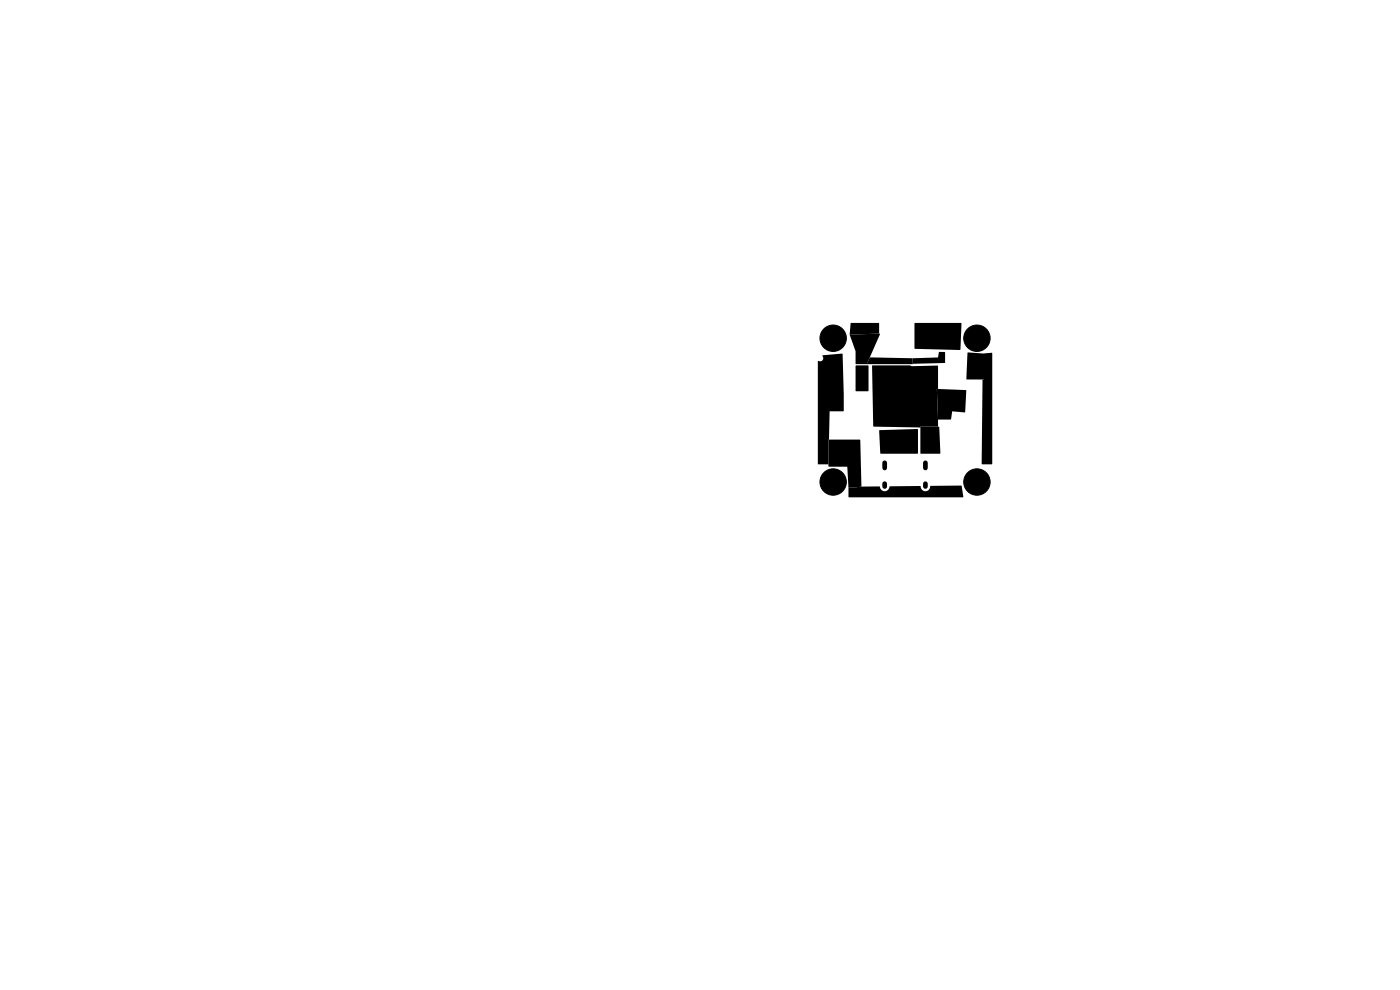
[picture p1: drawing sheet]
<svg xmlns="http://www.w3.org/2000/svg" width="297mm" height="210mm" viewBox="0 0 297 210" stroke-linecap="round" stroke-linejoin="round" font-family="sans-serif">
<g fill="#000" stroke="#000" stroke-width=".21">
<circle cx="176.7" cy="71.7" r="2.8"/>
<circle cx="207.2" cy="71.7" r="2.8"/>
<circle cx="176.7" cy="102.2" r="2.8"/>
<circle cx="207.2" cy="102.2" r="2.8"/>
</g>
<path d="M187.7 98.2v1.1M196.3 98.2v1.1M187.7 102.6v.6M196.3 102.6v.6" fill="none" stroke="#000" stroke-width="1"/>
<g fill="#000">
<path d="M174.5 75.4l4.1-.4 .2 .1 .2 12-.1 .2h-2.9l-.1 6h-.2v5.2h-2.1l-.1-.1v-21.8a.77 .77 0 0 0 1-.2 .77 .77 0 0 0 0-1zM181.5 77.6h2.7v5.4l-2.7-.1zM180.5 68.5h5.9l.1 2.3-6.2 .2zM180.3 71l6.4-.2-2.7 6.2h-2.5v-2.5zM181.5 77h2.5l.5-1.2 9.2 .2-.2 1.2h.2l-12.1 .1zM185 77.6l8.1-.1 .4 .2 5.4-.1 .1 4.9h-.3l.3 8h-3.8v.2l-9.9-.2zM193.6 76l5.4-.2 .2-1.1h1.2l.1 .1v2.1l-.1 .1-6.9 .2zM194 68.6l9.9-.1-.2 5.7-9.6-.2zM205.3 74.8l3.4 .2v5.5l-3.7-.1zM208.6 75l1.8-.2 .1 .2v23.4l-.1 .1h-2l-.1-.1 .1-17.9h.3v-5.5zM175.7 93.3h6.8l.3 10-2.8 .2-.2-4.5-4-.1zM186.5 91.3l8.2-.3v5.2h-7.9z"/>
<path d="M198.7 82.5l6.2 .3-.2 4.6-2.7-.1-.3 1.7h-2.7zM195.2 90.5l4 .1 .2 5.6h-4.1zM180 103.5l2.7-.3h3.9a1.12 1.12 0 0 0 .7 .9 1.12 1.12 0 0 0 1.2-.3l.3-.6 6.5-.1a1.07 1.07 0 0 0 1 1.1 1.07 1.07 0 0 0 1.1-1.1l6.6-.1 .4 2.4-24.3 .1-.1-.1z"/>
</g>
</svg>
